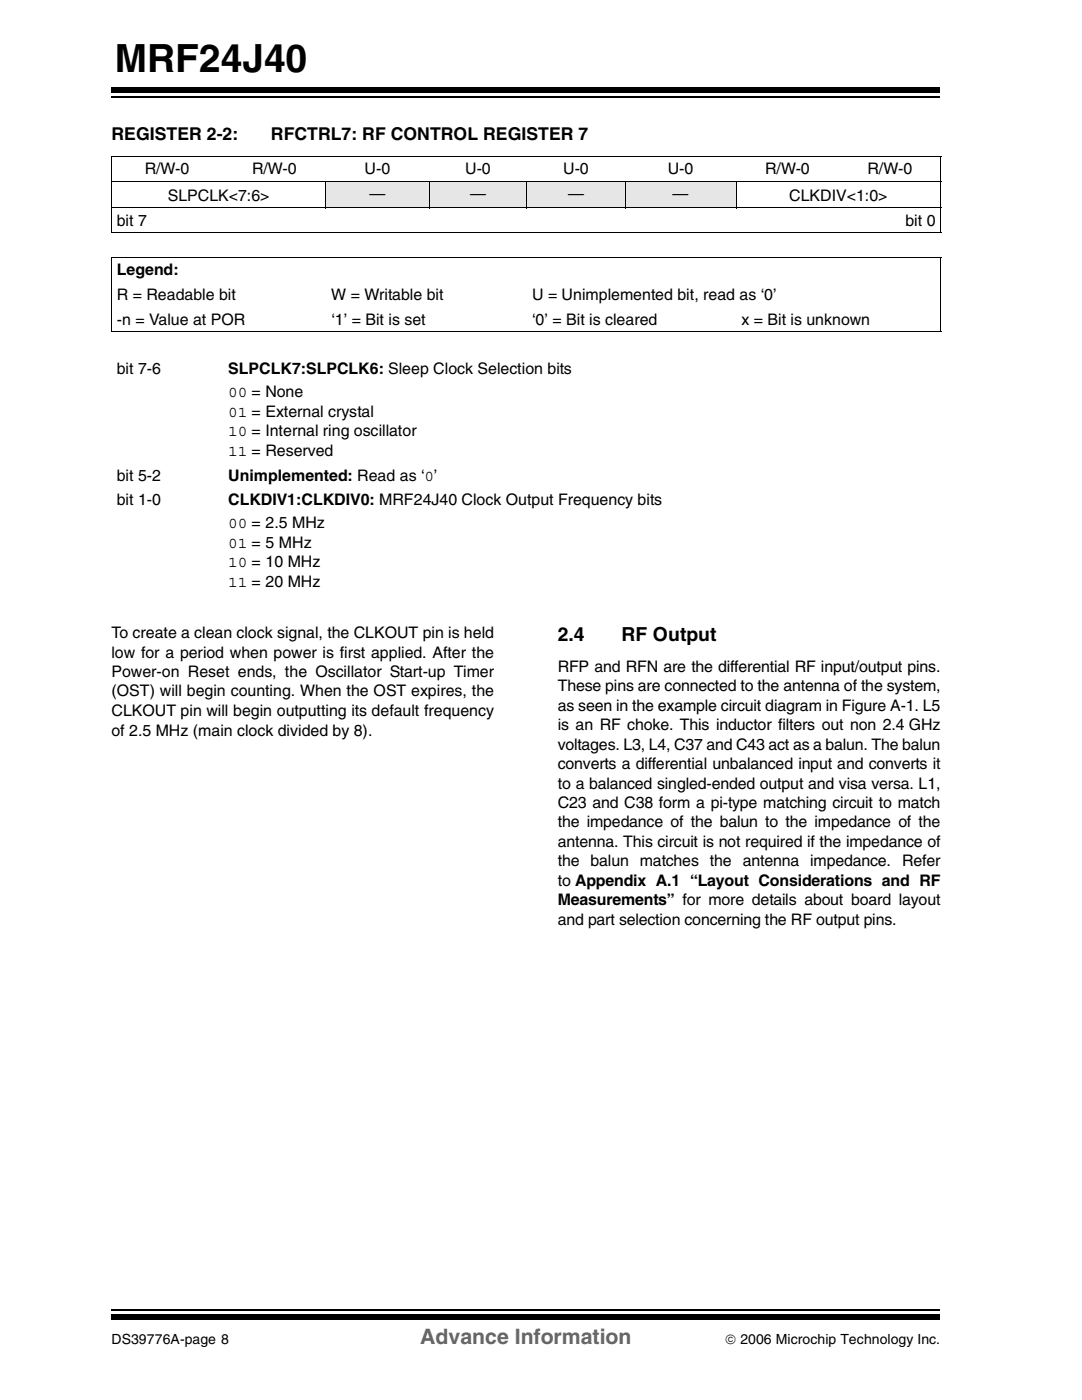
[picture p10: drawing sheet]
<svg xmlns="http://www.w3.org/2000/svg" width="216mm" height="279mm" viewBox="0 0 216 279" stroke-linecap="round" stroke-linejoin="round" font-family="sans-serif">
<defs><g id="words">
<text font-size="7.7" x="22.9" y="14.4">MRF24J40</text>
<text font-size="4.2" fill="#656565" x="83.7" y="267.8">Advance Information</text>
<g font-size="3.9">
<text x="111.1" y="127.7">2.4</text>
<text x="123.8" y="127.7">RF Output</text>
</g>
<g font-size="3.5">
<text x="22.2" y="27.9">REGISTER 2-2:</text>
<text x="54" y="27.9">RFCTRL7: RF CONTROL REGISTER 7</text>
</g>
<g font-size="3.2">
<text x="28.8" y="34.8">R/W-0</text>
<text x="50.2" y="34.8">R/W-0</text>
<text x="72.6" y="34.8">U-0</text>
<text x="92.7" y="34.8">U-0</text>
<text x="112.2" y="34.8">U-0</text>
<text x="133" y="34.8">U-0</text>
<text x="152.4" y="34.8">R/W-0</text>
<text x="172.8" y="34.8">R/W-0</text>
<text x="33.4" y="40">SLPCLK&lt;7:6&gt;</text>
<text x="73.6" y="39.7">—</text>
<text x="93.6" y="39.7">—</text>
<text x="113.2" y="39.7">—</text>
<text x="134" y="39.7">—</text>
<text x="157.2" y="40">CLKDIV&lt;1:0&gt;</text>
<text x="23.3" y="45">bit 7</text>
<text x="180.4" y="45">bit 0</text>
<text x="23.3" y="54.9">Legend:</text>
<text x="23.3" y="59.8">R = Readable bit</text>
<text x="66" y="59.8">W = Writable bit</text>
<text x="106" y="59.8">U = Unimplemented bit, read as ‘0’</text>
<text x="23.3" y="64.7">-n = Value at POR</text>
<text x="66" y="64.7">‘1’ = Bit is set</text>
<text x="106" y="64.7">‘0’ = Bit is cleared</text>
<text x="147.7" y="64.7">x = Bit is unknown</text>
<text x="23.3" y="74.6">bit 7-6</text>
<text x="45.5" y="74.6">SLPCLK7:SLPCLK6: Sleep Clock Selection bits</text>
<text x="45.5" y="79.2">00 = None</text>
<text x="45.5" y="83.1">01 = External crystal</text>
<text x="45.5" y="87">10 = Internal ring oscillator</text>
<text x="23.3" y="95.8">bit 5-2</text>
<text x="45.5" y="90.8">11 = Reserved</text>
<text x="45.5" y="95.8">Unimplemented: Read as ‘0’</text>
<text x="23.3" y="100.7">bit 1-0</text>
<text x="45.5" y="100.7">CLKDIV1:CLKDIV0: MRF24J40 Clock Output Frequency bits</text>
<text x="45.5" y="105.3">00 = 2.5 MHz</text>
<text x="45.5" y="109.2">01 = 5 MHz</text>
<text x="45.5" y="113.1">10 = 10 MHz</text>
<text x="45.5" y="117">11 = 20 MHz</text>
<text x="22.2" y="127.2">To create a clean clock signal, the CLKOUT pin is held</text>
<text x="22.2" y="131.1">low for a period when power is first applied. After the</text>
<text x="22.2" y="135">Power-on Reset ends, the Oscillator Start-up Timer</text>
<text x="111.1" y="133.9">RFP and RFN are the differential RF input/output pins.</text>
<text x="111.1" y="137.8">These pins are connected to the antenna of the system,</text>
<text x="22.2" y="138.8">(OST) will begin counting. When the OST expires, the</text>
<text x="22.2" y="142.7">CLKOUT pin will begin outputting its default frequency</text>
<text x="111.1" y="141.6">as seen in the example circuit diagram in Figure A-1. L5</text>
<text x="22.2" y="146.6">of 2.5 MHz (main clock divided by 8).</text>
<text x="111.1" y="145.5">is an RF choke. This inductor filters out non 2.4 GHz</text>
<text x="111.1" y="149.4">voltages. L3, L4, C37 and C43 act as a balun. The balun</text>
<text x="111.1" y="153.3">converts a differential unbalanced input and converts it</text>
<text x="111.1" y="157.2">to a balanced singled-ended output and visa versa. L1,</text>
<text x="111.1" y="161">C23 and C38 form a pi-type matching circuit to match</text>
<text x="111.1" y="164.9">the impedance of the balun to the impedance of the</text>
<text x="111.1" y="168.8">antenna. This circuit is not required if the impedance of</text>
<text x="111.1" y="172.7">the balun matches the antenna impedance. Refer</text>
<text x="111.1" y="176.6">to Appendix A.1 “Layout Considerations and RF</text>
<text x="111.1" y="180.5">Measurements” for more details about board layout</text>
<text x="111.1" y="184.3">and part selection concerning the RF output pins.</text>
</g>
<g font-size="2.8">
<text x="22.2" y="267.8">DS39776A-page 8</text>
<text x="144.5" y="267.8">© 2006 Microchip Technology Inc.</text>
</g>
</g></defs>
<path d="M22.2 19.3h165.1" fill="none" stroke="#000" stroke-width=".34"/>
<path d="M22.2 17.4h165.1v1h-165.1z" fill="#000"/>
<path d="M22.2 260h165.1v5.9h-165.1z" fill="#fff"/>
<path d="M22.2 261h165.1" fill="none" stroke="#000" stroke-width=".34"/>
<path d="M22.2 262h165.1v1.1h-165.1z" fill="#000"/>
<g fill="#e6e6e6">
<path d="M64.9 36.2h20.6v5.2h-20.6z"/>
<path d="M85.5 36.2h19.4v5.2h-19.4z"/>
<path d="M104.9 36.2h19.6v5.2h-19.6z"/>
<path d="M124.5 36.2h22.1v5.2h-22.1z"/>
</g>
<g fill="none" stroke="#000" stroke-width=".2">
<path d="M22.1 31.2h165.4M22.1 36.2h165.4M22.2 31.3v15M64.9 36.1v5.4M85.5 36.1v5.4M104.9 36.1v5.4M124.5 36.1v5.4M146.6 36.1v5.4M187.4 31.3v15M22.1 41.4h165.4M22.1 46.4h165.4M22.1 51.4h165.4"/>
<path d="M22.2 51.4v14.7M187.4 51.4v14.7M22.1 66.2h165.4"/>
</g>
<use href="#words"/>
</svg>
